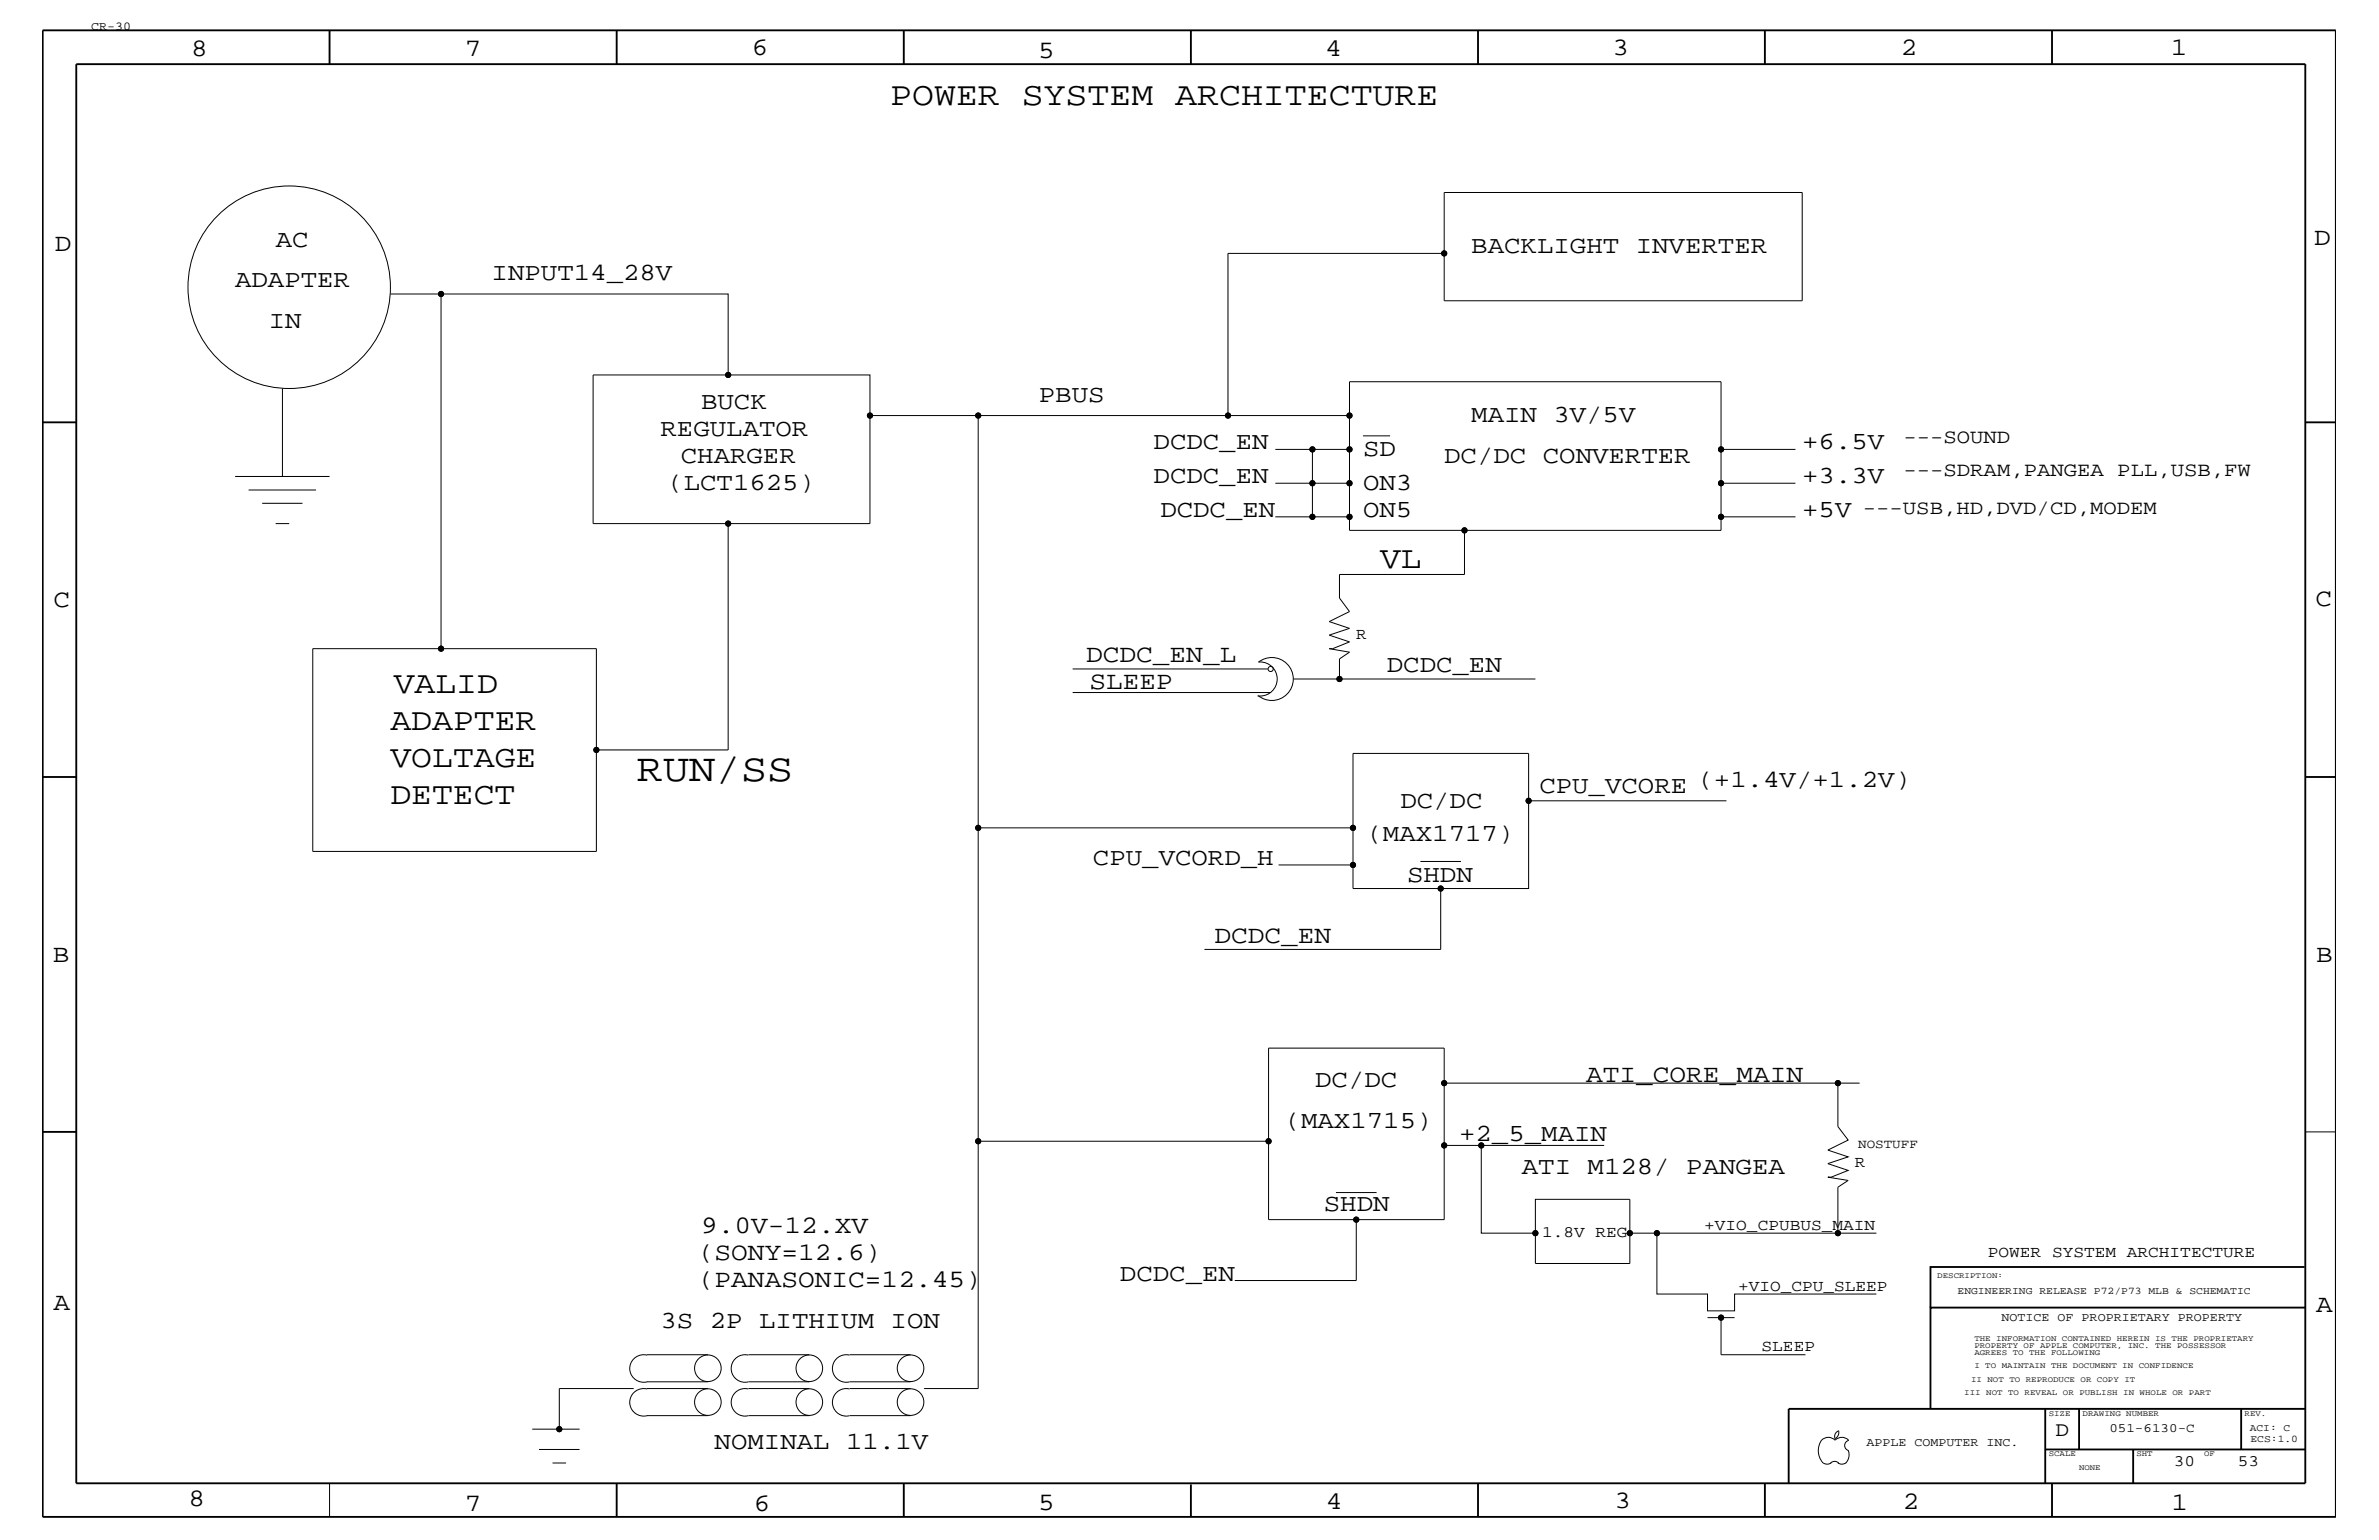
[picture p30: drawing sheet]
<svg xmlns="http://www.w3.org/2000/svg" width="432mm" height="279mm" viewBox="0 0 432 279" stroke-linecap="round" stroke-linejoin="round" font-family="sans-serif">
<defs><g id="words">
<text font-size="7.2" x="115.6" y="141.6">RUN/SS</text>
<text font-size="6" x="161.6" y="19">POWER SYSTEM ARCHITECTURE</text>
<g font-size="5.7">
<text x="250.5" y="103">VL</text>
<text x="71.5" y="125.6">VALID</text>
<text x="70.9" y="132.4">ADAPTER</text>
<text x="70.9" y="139.1">VOLTAGE</text>
<text x="70.9" y="145.9">DETECT</text>
</g>
<g font-size="4.6">
<text x="34.7" y="10.2">8</text>
<text x="84.4" y="10.2">7</text>
<text x="136.4" y="10">6</text>
<text x="188.4" y="10.6">5</text>
<text x="240.5" y="10.2">4</text>
<text x="292.7" y="10">3</text>
<text x="345" y="9.9">2</text>
<text x="394" y="9.9">1</text>
<text x="9.9" y="45.6">D</text>
<text x="420" y="44.5">D</text>
<text x="9.7" y="110.2">C</text>
<text x="420.3" y="110">C</text>
<text x="197.1" y="120.1">DCDC_EN_L</text>
<text x="197.7" y="125.1">SLEEP</text>
<text x="220.4" y="171">DCDC_EN</text>
<text x="9.6" y="174.6">B</text>
<text x="420.4" y="174.5">B</text>
<text x="287.9" y="196.3">ATI_CORE_MAIN</text>
<text x="127.3" y="223.7">9.0V-12.XV</text>
<text x="126.7" y="233.6">(PANASONIC=12.45)</text>
<text x="126.7" y="228.6">(SONY=12.6)</text>
<text x="9.7" y="237.7">A</text>
<text x="420.4" y="238.1">A</text>
<text x="34.2" y="273.3">8</text>
<text x="84.4" y="274.1">7</text>
<text x="136.8" y="274.1">6</text>
<text x="188.4" y="273.9">5</text>
<text x="240.7" y="273.8">4</text>
<text x="293" y="273.6">3</text>
<text x="345.4" y="273.8">2</text>
<text x="394.2" y="274">1</text>
</g>
<g font-size="4.5">
<text x="50" y="44.7">AC</text>
<text x="267" y="46">BACKLIGHT INVERTER</text>
<text x="42.7" y="52.1">ADAPTER</text>
<text x="89.2" y="50.9">INPUT14_28V</text>
<text x="48.8" y="59.4">IN</text>
<text x="127.3" y="74.2">BUCK</text>
<text x="188.6" y="72.9">PBUS</text>
<text x="267" y="76.6">MAIN 3V/5V</text>
<text x="119.9" y="79.1">REGULATOR</text>
<text x="123.6" y="84">CHARGER</text>
<text x="209.4" y="81.5">DCDC_EN</text>
<text x="247.4" y="82.8">SD</text>
<text x="262.1" y="84">DC/DC CONVERTER</text>
<text x="327.1" y="81.5">+6.5V</text>
<text x="121.1" y="88.9">(LCT1625)</text>
<text x="209.4" y="87.7">DCDC_EN</text>
<text x="247.4" y="88.9">ON3</text>
<text x="327.1" y="87.7">+3.3V</text>
<text x="210.6" y="93.8">DCDC_EN</text>
<text x="247.4" y="93.8">ON5</text>
<text x="327.1" y="93.8">+5V</text>
<text x="251.7" y="122">DCDC_EN</text>
<text x="279.4" y="143.9">CPU_VCORE (+1.4V/+1.2V)</text>
<text x="254.2" y="146.5">DC/DC</text>
<text x="248" y="152.6">(MAX1717)</text>
<text x="198.4" y="156.9">CPU_VCORD_H</text>
<text x="255.4" y="160">SHDN</text>
<text x="238.7" y="197.1">DC/DC</text>
<text x="233.2" y="204.6">(MAX1715)</text>
<text x="264.8" y="207.1">+2_5_MAIN</text>
<text x="276.2" y="213">ATI M128/ PANGEA</text>
<text x="240.3" y="219.8">SHDN</text>
<text x="203.3" y="232.3">DCDC_EN</text>
<text x="119.9" y="240.9">3S 2P LITHIUM ION</text>
<text x="129.7" y="263">NOMINAL 11.1V</text>
</g>
<text font-size="3.8" x="373.1" y="260.5">D</text>
<g font-size="3.6">
<text x="345.5" y="80.3">---SOUND</text>
<text x="345.5" y="86.4">---SDRAM,PANGEA PLL,USB,FW</text>
<text x="338.1" y="93.2">---USB,HD,DVD/CD,MODEM</text>
</g>
<g font-size="2.9">
<text x="246.2" y="115.9">R</text>
<text x="336.7" y="211.7">R</text>
<text x="279.9" y="224.4">1.8V REG</text>
<text x="309.3" y="223.1">+VIO_CPUBUS_MAIN</text>
<text x="360.8" y="228">POWER SYSTEM ARCHITECTURE</text>
<text x="315.5" y="234.1">+VIO_CPU_SLEEP</text>
<text x="319.7" y="245.2">SLEEP</text>
<text x="394.5" y="266">30</text>
<text x="406.2" y="266">53</text>
</g>
<g font-size="2.3">
<text x="337.3" y="208.3">NOSTUFF</text>
<text x="382.9" y="259.9">051-6130-C</text>
</g>
<g font-size="2.2">
<text x="16.6" y="5.5">CR-30</text>
<text x="363.3" y="239.7">NOTICE OF PROPRIETARY PROPERTY</text>
<text x="338.8" y="262.3">APPLE COMPUTER INC.</text>
</g>
<g font-size="1.9">
<text x="355.3" y="234.8">ENGINEERING RELEASE P72/P73 MLB &amp; SCHEMATIC</text>
<text x="408.3" y="259.5">ACI: C</text>
<text x="408.5" y="261.7">ECS:1.0</text>
</g>
<g font-size="1.5">
<text x="351.6" y="231.8">DESCRIPTION:</text>
<text x="358.4" y="245.8">AGREES TO THE FOLLOWING</text>
<text x="358.4" y="244.6">PROPERTY OF APPLE COMPUTER, INC. THE POSSESSOR</text>
<text x="358.4" y="243.4">THE INFORMATION CONTAINED HEREIN IS THE PROPRIETARY</text>
<text x="357.8" y="250.7">II NOT TO REPRODUCE OR COPY IT</text>
<text x="358.4" y="248.2">I TO MAINTAIN THE DOCUMENT IN CONFIDENCE</text>
<text x="356.5" y="253.2">III NOT TO REVEAL OR PUBLISH IN WHOLE OR PART</text>
<text x="371.9" y="256.8">SIZE</text>
<text x="378" y="256.8">DRAWING NUMBER</text>
<text x="407.4" y="256.8">REV.</text>
<text x="371.9" y="264.2">SCALE</text>
<text x="377.4" y="266.7">NONE</text>
<text x="387.8" y="264.2">SHT</text>
<text x="400" y="264.2">OF</text>
</g>
</g></defs>
<g fill="none" stroke="#000" stroke-width=".34">
<path d="M7.7 5.5h416.3v269.7h-416.3zM13.8 11.6h404.6v257.5h-404.6zM59.8 5.5v6.1M111.9 5.5v6.1M164 5.5v6.1M216.2 5.5v6.1M268.3 5.5v6.1M320.3 5.5v6.1M372.4 5.5v6.1M7.7 76.6h6.1M418.4 76.6h5.6M7.7 141h6.1"/>
<path d="M418.4 141h5.6M7.7 205.4h6.1M418.3 229.9h-67.9v7.3M418.4 237.2h-68v18.4M371.2 255.6v13.5M377.4 255.6v7.4M406.8 255.6v7.4M418.4 255.6h-93.7v13.5M111.9 269.1v6.1M164 269.1v6.1M216.2 269.3v5.9M268.3 269.1v6.1"/>
<path d="M320.3 269.1v6.1M371.2 263h47.2M372.4 269.1v6.1M387.2 263v6.1"/>
</g>
<g fill="none" stroke="#000" stroke-width=".18">
<path d="M262.1 34.9h65v19.7h-65zM70.9 53.3h9.2v64.4M80.1 53.3h52.1v14.7h-24.5v27h24.5v41.1h-24M262.1 46h-39.2v29.4M51.3 70.5v15.9h-8.6M132.2 68h25.7v27h-25.7M157.9 75.4h87M177.5 75.4v74.8h68.1M244.9 69.3h67.5v26.9h-67.5zM247.4 79.1h4.9M45.1 88.9h12.3M47.6 91.3h7.3"/>
<path d="M50 95h2.5M51.3 86.4h8.5M231.5 93.8h6.7M231.5 81.5h13.4M231.5 87.7h6.7v6.1h6.7M238.2 81.5v6.2h6.7M265.8 96.2v8h-22.7v4.3l1.8 2.5-3.6 1.8 3.6 1.2-3.6 1.2 3.6 1.3-3 1.2h-.6l3.6 .6-1.8 1.2v3.7M312.4 93.8h13.5M312.4 81.5h13.5M312.4 87.7h13.5M56.8 117.7h51.4v36.8h-51.4zM194.7 121.4h35.4"/>
<path d="M194.7 125.6h35.9M228.4 126.2a3.9 3.9 0 0 0 5.3-.3 3.9 3.9 0 0 0 0-5.3 3.9 3.9 0 0 0-5.3-.5 3.1 3.1 0 0 1 3.4 3.2 3.1 3.1 0 0 1-3.6 2.9M234.8 123.2h43.9M177.5 150.2v101.7h-9.8M232.1 156.9h13.5M257.8 156.3h7.4M277.5 145.3v-8.6h-31.9v24.5h15.9M313.4 145.3h-35.9v15.9h-16v11.1h-42.9M262.1 196.5v24.8h-15.9M333.6 196.5h-71.5v-6.3h-31.8v16.9h-52.8M337.5 196.5h-3.9v7.9l1.8 2.4-3.6 1.9 3.6 1.2-3.6 1.2 3.6 1.2-3 1.3h-.6l3.6 .6-1.8 1.2v8.3M230.3 207.1v14.2h15.9v11h-22.1"/>
<path d="M242.5 216.4h7.4M262.1 207.8h29.1M268.9 207.8v15.9h9.8M278.7 217.6h17.1v11.6h-17.1zM418.4 205.4h5.6M295.8 223.7h37.8M300.7 223.7v11.1h9.2v3h4.9v-3h25.8M309.9 239.1h2.5v6.7h15.3M312.4 239.1h2.4M333.6 223.7h7M96.6 259.3h8.6M115 251.9h-13.5v7.4"/>
<path d="M117.4 251.9h11.1M117.4 245.8h11.1M117.5 252a2.51 2.51 0 0 0-3.2 2.4 2.51 2.51 0 0 0 3.2 2.4h11M117.5 245.9a2.51 2.51 0 0 0-3.2 2.4 2.51 2.51 0 0 0 3.2 2.4h11M135.8 252a2.5 2.5 0 0 0-3.1 2.4 2.5 2.5 0 0 0 3.1 2.4M135.8 245.9a2.5 2.5 0 0 0-3.1 2.4 2.5 2.5 0 0 0 3.1 2.4M135.8 251.9h11.1M135.8 245.8h11.1M135.8 250.7h11.1M135.8 256.8h11.1M154.2 252a2.5 2.5 0 0 0-3.1 2.4 2.5 2.5 0 0 0 3.1 2.4M154.2 245.9a2.5 2.5 0 0 0-3.1 2.4 2.5 2.5 0 0 0 3.1 2.4"/>
<path d="M154.2 251.9h11.1M154.2 245.8h11.1M154.2 250.7h11.1M154.2 256.8h11.1M333.7 259.6a1.06 1.06 0 0 0-.6 1.4M333.7 259.5v.2a1.27 1.27 0 0 1-.6 1.3M59.8 269.1v6.1M97.8 263h7.4M100.3 265.4h2.4M330.6 261.3a1.69 1.69 0 0 1 2.5 0M330.6 261.3a3.2 3.2 0 0 0 .5 4.2l.5 .1 .8-.2M332.3 265.4l.7-.3 .7 .3"/>
<path d="M333.1 261.3a1.69 1.69 0 0 1 2.4 0M333.6 265.4l.7 .2 .7-.2M335.5 263.2l.1 .7a2.14 2.14 0 0 1-.6 1.5M335.6 261.3a.96 .96 0 0 0-.8 1 .96 .96 0 0 0 .8 .9"/>
<circle cx="52.5" cy="52.1" r="18.4"/>
<circle cx="80.1" cy="53.3" r=".47"/>
<circle cx="262.1" cy="46" r=".47"/>
<circle cx="132.2" cy="68" r=".47"/>
<circle cx="157.9" cy="75.4" r=".47"/>
<circle cx="177.5" cy="75.4" r=".47"/>
<circle cx="222.9" cy="75.4" r=".47"/>
<circle cx="244.9" cy="75.4" r=".47"/>
<circle cx="132.2" cy="95" r=".47"/>
<circle cx="238.2" cy="87.7" r=".47"/>
<circle cx="238.2" cy="93.8" r=".47"/>
<circle cx="238.2" cy="81.5" r=".47"/>
<circle cx="244.9" cy="81.5" r=".47"/>
<circle cx="244.9" cy="87.7" r=".47"/>
<circle cx="244.9" cy="93.8" r=".47"/>
<circle cx="265.8" cy="96.2" r=".47"/>
<circle cx="312.4" cy="81.5" r=".47"/>
<circle cx="312.4" cy="93.8" r=".47"/>
<circle cx="312.4" cy="87.7" r=".47"/>
<circle cx="80.1" cy="117.7" r=".47"/>
<circle cx="108.2" cy="136.1" r=".47"/>
<circle cx="230.6" cy="121.4" r=".47"/>
<circle cx="243.1" cy="123.2" r=".47"/>
<circle cx="177.5" cy="150.2" r=".47"/>
<circle cx="245.6" cy="156.9" r=".47"/>
<circle cx="245.6" cy="150.2" r=".47"/>
<circle cx="277.5" cy="145.3" r=".47"/>
<circle cx="261.5" cy="161.2" r=".47"/>
<circle cx="262.1" cy="196.5" r=".47"/>
<circle cx="333.6" cy="196.5" r=".47"/>
<circle cx="177.5" cy="207.1" r=".47"/>
<circle cx="230.3" cy="207.1" r=".47"/>
<circle cx="262.1" cy="207.8" r=".47"/>
<circle cx="268.9" cy="207.8" r=".47"/>
<circle cx="246.2" cy="221.3" r=".47"/>
<circle cx="278.7" cy="223.7" r=".47"/>
<circle cx="295.8" cy="223.7" r=".47"/>
<circle cx="300.7" cy="223.7" r=".47"/>
<circle cx="312.4" cy="239.1" r=".47"/>
<circle cx="333.6" cy="223.7" r=".47"/>
<circle cx="101.5" cy="259.3" r=".47"/>
<circle cx="128.5" cy="254.4" r="2.41"/>
<circle cx="128.5" cy="248.2" r="2.41"/>
<circle cx="146.9" cy="248.2" r="2.41"/>
<circle cx="146.9" cy="254.4" r="2.41"/>
<circle cx="165.3" cy="254.4" r="2.41"/>
<circle cx="165.3" cy="248.2" r="2.41"/>
</g>
<g fill="#000">
<circle cx="80.1" cy="53.3" r=".47"/>
<circle cx="262.1" cy="46" r=".47"/>
<circle cx="132.2" cy="68" r=".47"/>
<circle cx="157.9" cy="75.4" r=".47"/>
<circle cx="177.5" cy="75.4" r=".47"/>
<circle cx="222.9" cy="75.4" r=".47"/>
<circle cx="244.9" cy="75.4" r=".47"/>
<circle cx="132.2" cy="95" r=".47"/>
<circle cx="238.2" cy="87.7" r=".47"/>
<circle cx="238.2" cy="93.8" r=".47"/>
<circle cx="238.2" cy="81.5" r=".47"/>
<circle cx="244.9" cy="81.5" r=".47"/>
<circle cx="244.9" cy="87.7" r=".47"/>
<circle cx="244.9" cy="93.8" r=".47"/>
<circle cx="265.8" cy="96.2" r=".47"/>
<circle cx="312.4" cy="81.5" r=".47"/>
<circle cx="312.4" cy="93.8" r=".47"/>
<circle cx="312.4" cy="87.7" r=".47"/>
<circle cx="80.1" cy="117.7" r=".47"/>
<circle cx="108.2" cy="136.1" r=".47"/>
<circle cx="243.1" cy="123.2" r=".47"/>
<circle cx="177.5" cy="150.2" r=".47"/>
<circle cx="245.6" cy="156.9" r=".47"/>
<circle cx="245.6" cy="150.2" r=".47"/>
<circle cx="277.5" cy="145.3" r=".47"/>
<circle cx="261.5" cy="161.2" r=".47"/>
<circle cx="262.1" cy="196.5" r=".47"/>
<circle cx="333.6" cy="196.5" r=".47"/>
<circle cx="177.5" cy="207.1" r=".47"/>
<circle cx="230.3" cy="207.1" r=".47"/>
<circle cx="262.1" cy="207.8" r=".47"/>
<circle cx="268.9" cy="207.8" r=".47"/>
<circle cx="246.2" cy="221.3" r=".47"/>
<circle cx="278.7" cy="223.7" r=".47"/>
<circle cx="295.8" cy="223.7" r=".47"/>
<circle cx="300.7" cy="223.7" r=".47"/>
<circle cx="312.4" cy="239.1" r=".47"/>
<circle cx="333.6" cy="223.7" r=".47"/>
<circle cx="101.5" cy="259.3" r=".47"/>
</g>
<use href="#words"/>
</svg>
